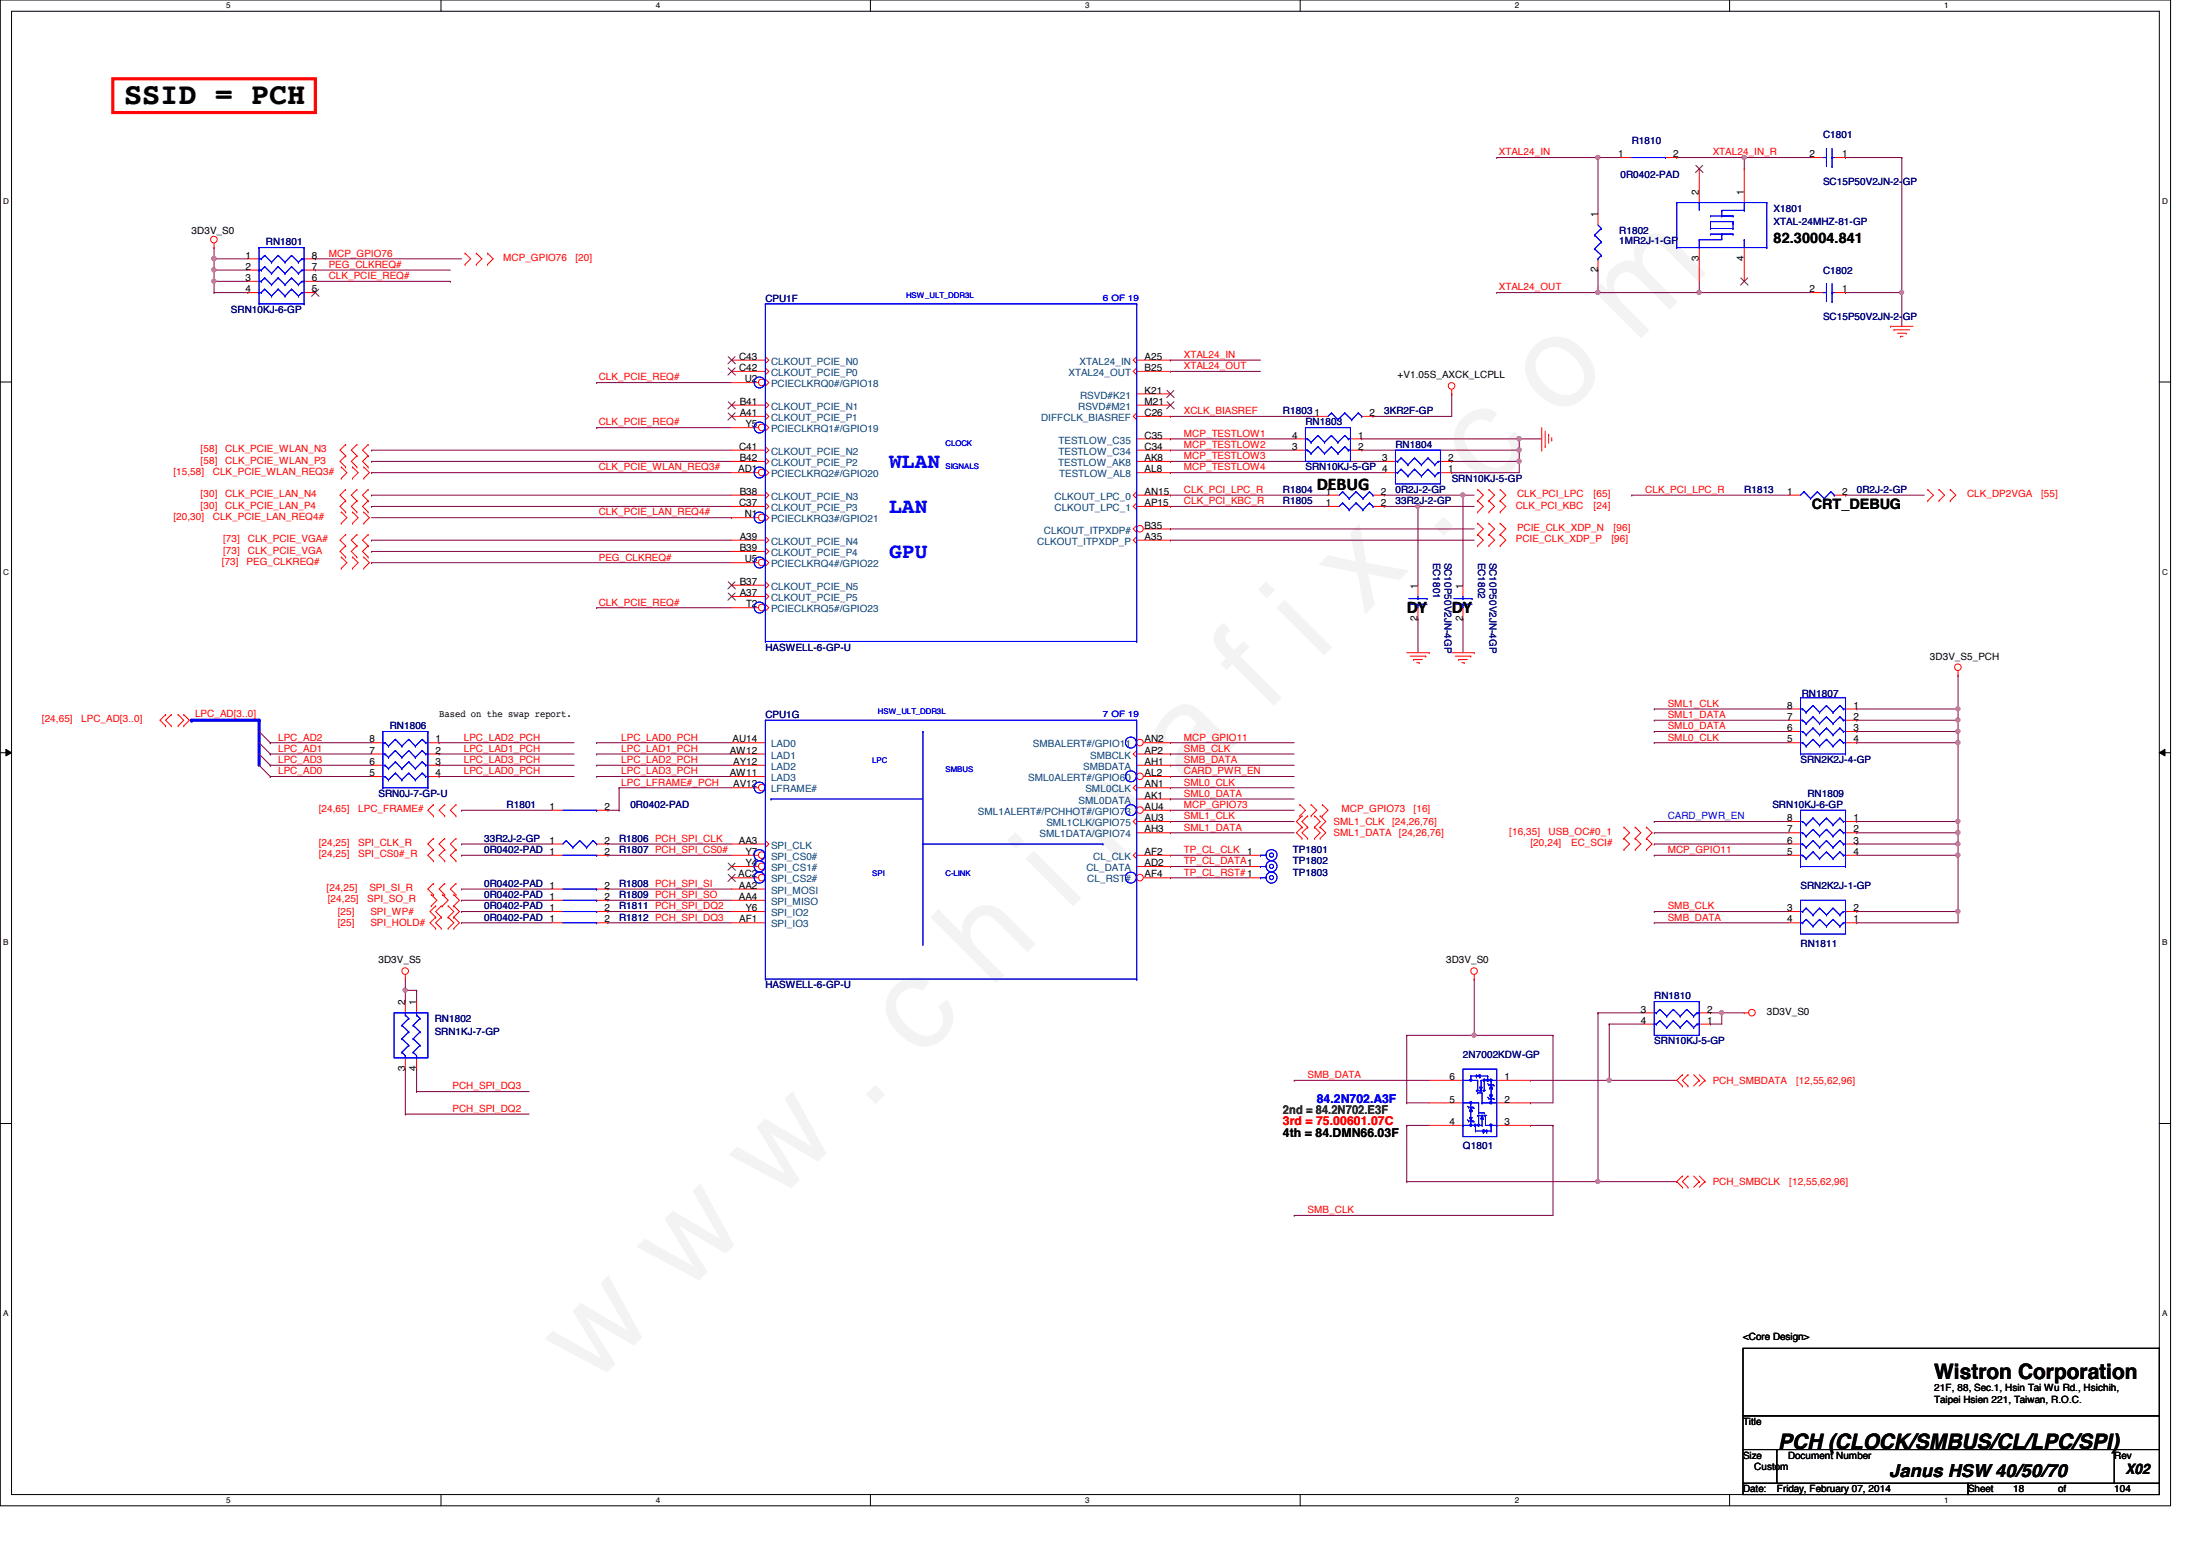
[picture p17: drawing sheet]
<svg xmlns="http://www.w3.org/2000/svg" width="297mm" height="210mm" viewBox="0 0 297 210" stroke-linecap="round" stroke-linejoin="round" font-family="sans-serif">
<defs><g id="words">
<text font-size="17.6" fill="#f0f" x="80.1" y="188" transform="rotate(-45 80.1 188)">w w w . c h i n a f i x . c o m</text>
<text font-size="4.1" x="16.8" y="14.1">SSID = PCH</text>
<g font-size="2.9" fill="#00f">
<text x="120.4" y="63.4">WLAN</text>
<text x="120.4" y="69.5">LAN</text>
<text x="120.4" y="75.6">GPU</text>
</g>
<g font-size="2.9">
<text x="262" y="186.8">Wistron Corporation</text>
<text x="240.8" y="196.2">PCH (CLOCK/SMBUS/CL/LPC/SPI)</text>
</g>
<g font-size="2.4">
<text x="178.3" y="66.3">DEBUG</text>
<text x="190.5" y="83.1">DY</text>
<text x="196.6" y="83.1">DY</text>
<text x="255.9" y="200">Janus HSW 40/50/70</text>
</g>
<g font-size="1.9">
<text x="240.2" y="32.9">82.30004.841</text>
<text x="245.4" y="68.9">CRT_DEBUG</text>
<text x="287.9" y="199.6">X02</text>
</g>
<text font-size="1.7" fill="#00f" x="178.3" y="149.4">84.2N702.A3F</text>
<text font-size="1.7" fill="#008000" x="173.8" y="150.9">2nd = 84.2N702.E3F</text>
<text font-size="1.7" fill="#f00" x="173.8" y="152.4">3rd = 75.00601.07C</text>
<text font-size="1.7" x="173.8" y="153.9">4th = 84.DMN66.03F</text>
<g font-size="1.4" fill="#f00">
<text x="203" y="21">XTAL24_IN</text>
<text x="232" y="21">XTAL24_IN_R</text>
<text x="44.5" y="34.8">MCP_GPIO76</text>
<text x="68.2" y="35.3">MCP_GPIO76</text>
<text x="77.9" y="35.3">[20]</text>
<text x="44.5" y="36.3">PEG_CLKREQ#</text>
<text x="44.5" y="37.8">CLK_PCIE_REQ#</text>
<text x="203" y="39.3">XTAL24_OUT</text>
<text x="81.1" y="51.5">CLK_PCIE_REQ#</text>
<text x="160.4" y="50">XTAL24_OUT</text>
<text x="160.4" y="48.5">XTAL24_IN</text>
<text x="81.1" y="57.6">CLK_PCIE_REQ#</text>
<text x="160.4" y="59.1">MCP_TESTLOW1</text>
<text x="160.4" y="56.1">XCLK_BIASREF</text>
<text x="23.5" y="64.3">[15,58]</text>
<text x="27.2" y="62.8">[58]</text>
<text x="27.2" y="61.3">[58]</text>
<text x="28.8" y="64.3">CLK_PCIE_WLAN_REQ3#</text>
<text x="30.5" y="62.8">CLK_PCIE_WLAN_P3</text>
<text x="30.5" y="61.3">CLK_PCIE_WLAN_N3</text>
<text x="81.1" y="63.7">CLK_PCIE_WLAN_REQ3#</text>
<text x="160.4" y="60.7">MCP_TESTLOW2</text>
<text x="160.4" y="62.2">MCP_TESTLOW3</text>
<text x="160.4" y="63.7">MCP_TESTLOW4</text>
<text x="23.5" y="70.4">[20,30]</text>
<text x="27.2" y="67.4">[30]</text>
<text x="27.2" y="68.9">[30]</text>
<text x="28.8" y="70.4">CLK_PCIE_LAN_REQ4#</text>
<text x="30.5" y="67.4">CLK_PCIE_LAN_N4</text>
<text x="30.5" y="68.9">CLK_PCIE_LAN_P4</text>
<text x="81.1" y="69.8">CLK_PCIE_LAN_REQ4#</text>
<text x="160.4" y="68.3">CLK_PCI_KBC_R</text>
<text x="160.4" y="66.8">CLK_PCI_LPC_R</text>
<text x="205.3" y="68.9">CLK_PCI_KBC</text>
<text x="205.5" y="67.4">CLK_PCI_LPC</text>
<text x="205.5" y="71.9">PCIE_CLK_XDP_N</text>
<text x="215.9" y="67.4">[65]</text>
<text x="215.9" y="68.9">[24]</text>
<text x="218.6" y="71.9">[96]</text>
<text x="222.8" y="66.8">CLK_PCI_LPC_R</text>
<text x="266.4" y="67.4">CLK_DP2VGA</text>
<text x="276.5" y="67.4">[55]</text>
<text x="30.1" y="76.5">[73]</text>
<text x="30.2" y="73.4">[73]</text>
<text x="30.2" y="75">[73]</text>
<text x="33.4" y="76.5">PEG_CLKREQ#</text>
<text x="33.6" y="73.4">CLK_PCIE_VGA#</text>
<text x="33.6" y="75">CLK_PCIE_VGA</text>
<text x="81.1" y="75.9">PEG_CLKREQ#</text>
<text x="205.3" y="73.4">PCIE_CLK_XDP_P</text>
<text x="218.3" y="73.4">[96]</text>
<text x="81.1" y="82">CLK_PCIE_REQ#</text>
<text x="225.9" y="95.7">SML1_CLK</text>
<text x="5.7" y="97.8">[24,65]</text>
<text x="11" y="97.8">LPC_AD[3..0]</text>
<text x="26.4" y="97.1">LPC_AD[3..0]</text>
<text x="37.7" y="100.3">LPC_AD2</text>
<text x="37.7" y="101.8">LPC_AD1</text>
<text x="62.8" y="101.8">LPC_LAD1_PCH</text>
<text x="62.8" y="100.3">LPC_LAD2_PCH</text>
<text x="84.2" y="100.3">LPC_LAD0_PCH</text>
<text x="84.2" y="101.8">LPC_LAD1_PCH</text>
<text x="160.4" y="100.3">MCP_GPIO11</text>
<text x="160.4" y="101.8">SMB_CLK</text>
<text x="225.9" y="98.8">SML0_DATA</text>
<text x="225.9" y="97.2">SML1_DATA</text>
<text x="225.9" y="100.3">SML0_CLK</text>
<text x="37.7" y="103.3">LPC_AD3</text>
<text x="37.7" y="104.9">LPC_AD0</text>
<text x="62.8" y="103.3">LPC_LAD3_PCH</text>
<text x="62.8" y="104.9">LPC_LAD0_PCH</text>
<text x="84.2" y="104.9">LPC_LAD3_PCH</text>
<text x="84.2" y="103.3">LPC_LAD2_PCH</text>
<text x="84.2" y="106.4">LPC_LFRAME#_PCH</text>
<text x="160.4" y="106.4">SML0_CLK</text>
<text x="160.4" y="103.3">SMB_DATA</text>
<text x="160.4" y="107.9">SML0_DATA</text>
<text x="160.4" y="104.9">CARD_PWR_EN</text>
<text x="43.2" y="110">[24,65]</text>
<text x="48.5" y="110">LPC_FRAME#</text>
<text x="160.4" y="111">SML1_CLK</text>
<text x="160.4" y="112.5">SML1_DATA</text>
<text x="160.4" y="109.4">MCP_GPIO73</text>
<text x="180.6" y="111.7">SML1_CLK</text>
<text x="180.6" y="113.2">SML1_DATA</text>
<text x="181.7" y="110">MCP_GPIO73</text>
<text x="188.5" y="111.7">[24,26,76]</text>
<text x="189.5" y="113.2">[24,26,76]</text>
<text x="191.5" y="110">[16]</text>
<text x="204.4" y="113.1">[16,35]</text>
<text x="209.8" y="113.1">USB_OC#0_1</text>
<text x="43.2" y="116.1">[24,25]</text>
<text x="43.2" y="114.6">[24,25]</text>
<text x="48.5" y="116.1">SPI_CS0#_R</text>
<text x="48.5" y="114.6">SPI_CLK_R</text>
<text x="160.4" y="117.1">TP_CL_DATA1</text>
<text x="160.4" y="118.6">TP_CL_RST#1</text>
<text x="160.4" y="115.5">TP_CL_CLK</text>
<text x="207.3" y="114.6">[20,24]</text>
<text x="212.8" y="114.6">EC_SCI#</text>
<text x="225.9" y="115.5">MCP_GPIO11</text>
<text x="44.2" y="120.7">[24,25]</text>
<text x="44.4" y="122.2">[24,25]</text>
<text x="45.8" y="123.9">[25]</text>
<text x="45.8" y="125.4">[25]</text>
<text x="49.7" y="122.2">SPI_SO_R</text>
<text x="50" y="120.7">SPI_SI_R</text>
<text x="50.2" y="123.9">SPI_WP#</text>
<text x="50.2" y="125.4">SPI_HOLD#</text>
<text x="225.9" y="124.7">SMB_DATA</text>
<text x="225.9" y="123.1">SMB_CLK</text>
<text x="61.3" y="147.5">PCH_SPI_DQ3</text>
<text x="177.1" y="146">SMB_DATA</text>
<text x="232" y="146.8">PCH_SMBDATA</text>
<text x="243.3" y="146.8">[12,55,62,96]</text>
<text x="61.3" y="150.6">PCH_SPI_DQ2</text>
<text x="232" y="160.5">PCH_SMBCLK</text>
<text x="242.4" y="160.5">[12,55,62,96]</text>
<text x="177.1" y="164.3">SMB_CLK</text>
</g>
<g font-size="1.4">
<text x="219.2" y="21.3">1</text>
<text x="226.6" y="21.3">2</text>
<text x="245.1" y="21.3">2</text>
<text x="249.5" y="21.3">1</text>
<text x="216.4" y="29.4" transform="rotate(-90 216.4 29.4)">1</text>
<text x="230.1" y="26.4" transform="rotate(-90 230.1 26.4)">2</text>
<text x="236.2" y="26.4" transform="rotate(-90 236.2 26.4)">1</text>
<text x="25.9" y="31.7">3D3V_S0</text>
<text x="33.3" y="35">1</text>
<text x="42.2" y="35">8</text>
<text x="230.1" y="35.3" transform="rotate(-90 230.1 35.3)">3</text>
<text x="236.2" y="35.3" transform="rotate(-90 236.2 35.3)">4</text>
<text x="33.3" y="36.5">2</text>
<text x="33.3" y="38.1">3</text>
<text x="33.3" y="39.6">4</text>
<text x="42.2" y="39.6">5</text>
<text x="42.2" y="38.1">6</text>
<text x="42.2" y="36.5">7</text>
<text x="216.4" y="36.9" transform="rotate(-90 216.4 36.9)">2</text>
<text x="245.1" y="39.6">2</text>
<text x="249.5" y="39.6">1</text>
<text x="100.1" y="50.2">C42</text>
<text x="100.1" y="48.7">C43</text>
<text x="100.9" y="51.8">U2</text>
<text x="155" y="50.2">B25</text>
<text x="155" y="48.7">A25</text>
<text x="155" y="53.3">K21</text>
<text x="189.3" y="51.2">+V1.05S_AXCK_LCPLL</text>
<text x="100.2" y="54.8">B41</text>
<text x="100.2" y="56.3">A41</text>
<text x="101" y="57.9">Y5</text>
<text x="155" y="56.3">C26</text>
<text x="155" y="54.8">M21</text>
<text x="155" y="59.4">C35</text>
<text x="175" y="59.4">4</text>
<text x="178.1" y="56.3">1</text>
<text x="184" y="59.4">1</text>
<text x="185.5" y="56.3">2</text>
<text x="100" y="64">AD1</text>
<text x="100.1" y="60.9">C41</text>
<text x="100.2" y="62.4">B42</text>
<text x="155" y="60.9">C34</text>
<text x="155" y="62.4">AK8</text>
<text x="155" y="64">AL8</text>
<text x="175" y="60.9">3</text>
<text x="184" y="60.9">2</text>
<text x="187.2" y="62.4">3</text>
<text x="196.2" y="64">1</text>
<text x="196.2" y="62.4">2</text>
<text x="100.1" y="68.5">C37</text>
<text x="100.2" y="67">B38</text>
<text x="100.9" y="70.1">N1</text>
<text x="155" y="71.6">B35</text>
<text x="155" y="67">AN15</text>
<text x="155" y="68.5">AP15</text>
<text x="179.6" y="68.5">1</text>
<text x="179.6" y="67">1</text>
<text x="187" y="68.5">2</text>
<text x="187" y="67">2</text>
<text x="242.1" y="67">1</text>
<text x="249.5" y="67">2</text>
<text x="100.2" y="74.6">B39</text>
<text x="100.2" y="73.1">A39</text>
<text x="100.9" y="76.2">U5</text>
<text x="155" y="73.1">A35</text>
<text x="100.2" y="80.7">A37</text>
<text x="100.2" y="79.2">B37</text>
<text x="101" y="82.3">T2</text>
<text x="192" y="79.7" transform="rotate(-90 192 79.7)">1</text>
<text x="198.1" y="79.7" transform="rotate(-90 198.1 79.7)">1</text>
<text x="192" y="84.1" transform="rotate(-90 192 84.1)">2</text>
<text x="198.1" y="84.1" transform="rotate(-90 198.1 84.1)">2</text>
<text x="261.4" y="89.3">3D3V_S5_PCH</text>
<text x="242.1" y="96">8</text>
<text x="251" y="96">1</text>
<text x="50" y="100.5">8</text>
<text x="59" y="100.5">1</text>
<text x="59.5" y="97.2">Based on the swap report.</text>
<text x="99.2" y="100.5">AU14</text>
<text x="155" y="100.5">AN2</text>
<text x="242.1" y="100.5">5</text>
<text x="242.1" y="99">6</text>
<text x="242.1" y="97.5">7</text>
<text x="251" y="97.5">2</text>
<text x="251" y="99">3</text>
<text x="251" y="100.5">4</text>
<text x="50" y="105.1">5</text>
<text x="50" y="103.6">6</text>
<text x="50" y="102.1">7</text>
<text x="59" y="102.1">2</text>
<text x="59" y="103.6">3</text>
<text x="59" y="105.1">4</text>
<text x="98.8" y="105.1">AW11</text>
<text x="98.8" y="102.1">AW12</text>
<text x="99.3" y="106.6">AV12</text>
<text x="99.3" y="103.6">AY12</text>
<text x="155" y="106.6">AN1</text>
<text x="155" y="103.6">AH1</text>
<text x="155" y="105.1">AL2</text>
<text x="155" y="102.1">AP2</text>
<text x="74.4" y="109.7">1</text>
<text x="81.9" y="109.7">2</text>
<text x="155" y="111.2">AU3</text>
<text x="155" y="112.7">AH3</text>
<text x="155" y="109.7">AU4</text>
<text x="155" y="108.2">AK1</text>
<text x="242.1" y="112.7">7</text>
<text x="242.1" y="111.2">8</text>
<text x="251" y="111.2">1</text>
<text x="251" y="112.7">2</text>
<text x="74.4" y="114.3">1</text>
<text x="81.9" y="115.8">2</text>
<text x="81.9" y="114.3">2</text>
<text x="100" y="118.8">AC2</text>
<text x="100.1" y="114.3">AA3</text>
<text x="101" y="117.3">Y4</text>
<text x="101" y="115.8">Y7</text>
<text x="155" y="118.8">AF4</text>
<text x="155" y="117.3">AD2</text>
<text x="155" y="115.8">AF2</text>
<text x="168.9" y="115.8">1</text>
<text x="242.1" y="115.8">5</text>
<text x="242.1" y="114.3">6</text>
<text x="251" y="114.3">3</text>
<text x="251" y="115.8">4</text>
<text x="81.9" y="124.9">2</text>
<text x="81.9" y="123.4">2</text>
<text x="81.9" y="121.9">2</text>
<text x="81.9" y="120.4">2</text>
<text x="100.1" y="121.9">AA4</text>
<text x="100.1" y="120.4">AA2</text>
<text x="100.1" y="124.9">AF1</text>
<text x="101" y="123.4">Y6</text>
<text x="242.1" y="123.4">3</text>
<text x="242.1" y="124.9">4</text>
<text x="251" y="124.9">1</text>
<text x="251" y="123.4">2</text>
<text x="51.3" y="130.5">3D3V_S5</text>
<text x="195.9" y="130.5">3D3V_S0</text>
<text x="54.9" y="136.1" transform="rotate(-90 54.9 136.1)">2</text>
<text x="56.4" y="136.1" transform="rotate(-90 56.4 136.1)">1</text>
<text x="222.2" y="137.1">3</text>
<text x="231.2" y="137.1">2</text>
<text x="239.3" y="137.5">3D3V_S0</text>
<text x="222.2" y="138.6">4</text>
<text x="231.2" y="138.6">1</text>
<text x="54.9" y="145.1" transform="rotate(-90 54.9 145.1)">3</text>
<text x="56.4" y="145.1" transform="rotate(-90 56.4 145.1)">4</text>
<text x="196.3" y="149.3">5</text>
<text x="196.3" y="146.3">6</text>
<text x="203.8" y="146.3">1</text>
<text x="203.8" y="149.3">2</text>
<text x="196.3" y="152.4">4</text>
<text x="203.8" y="152.4">3</text>
<text x="236.1" y="181.5">&lt;Core Design&gt;</text>
<text x="262" y="188.4">21F, 88, Sec.1, Hsin Tai Wu Rd., Hsichih,</text>
<text x="262" y="189.9">Taipei Hsien 221, Taiwan, R.O.C.</text>
<text x="236.1" y="193">Title</text>
<text x="236.1" y="197.5">Size</text>
<text x="242.2" y="197.5">Document Number</text>
<text x="286.4" y="197.5">Rev</text>
<text x="236.1" y="202.1">Date:</text>
<text x="237.6" y="199.1">Custom</text>
<text x="240.7" y="202.1">Friday, February 07, 2014</text>
<text x="266.6" y="202.1">Sheet</text>
<text x="272.7" y="202.1">18</text>
<text x="278.8" y="202.1">of</text>
<text x="286.4" y="202.1">104</text>
</g>
<g font-size="1.4" fill="#000080">
<text x="221" y="19.5">R1810</text>
<text x="246.9" y="18.8">C1801</text>
<text x="219.5" y="24.1">0R0402-PAD</text>
<text x="240.2" y="28.7">X1801</text>
<text x="246.9" y="25">SC15P50V2JN-2-GP</text>
<text x="36" y="33.2">RN1801</text>
<text x="219.3" y="31.7">R1802</text>
<text x="219.3" y="33.1">1MR2J-1-GP</text>
<text x="240.2" y="30.5">XTAL-24MHZ-81-GP</text>
<text x="103.7" y="40.9">CPU1F</text>
<text x="246.9" y="37">C1802</text>
<text x="31.3" y="42.4">SRN10KJ-6-GP</text>
<text x="246.9" y="43.3">SC15P50V2JN-2-GP</text>
<text x="173.8" y="56.1">R1803</text>
<text x="176.8" y="57.6">RN1803</text>
<text x="187.5" y="56.1">3KR2F-GP</text>
<text x="176.8" y="63.7">SRN10KJ-5-GP 4</text>
<text x="189" y="60.7">RN1804</text>
<text x="196.6" y="65.2">SRN10KJ-5-GP</text>
<text x="173.8" y="68.3">R1805</text>
<text x="173.8" y="66.8">R1804</text>
<text x="189" y="68.3">33R2J-2-GP</text>
<text x="189" y="66.8">0R2J-2-GP</text>
<text x="236.3" y="66.8">R1813</text>
<text x="251.5" y="66.8">0R2J-2-GP</text>
<text x="194.1" y="76.2" transform="rotate(90 194.1 76.2)">EC1801</text>
<text x="195.7" y="76.2" transform="rotate(90 195.7 76.2)">SC10P50V2JN-4GP</text>
<text x="200.2" y="76.2" transform="rotate(90 200.2 76.2)">EC1802</text>
<text x="201.8" y="76.2" transform="rotate(90 201.8 76.2)">SC10P50V2JN-4GP</text>
<text x="103.7" y="88.1">HASWELL-6-GP-U</text>
<text x="244" y="94.4">RN1807</text>
<text x="52.8" y="98.8">RN1806</text>
<text x="103.7" y="97.2">CPU1G</text>
<text x="51.3" y="107.9">SRN0J-7-GP-U</text>
<text x="243.9" y="103.3">SRN2K2J-4-GP</text>
<text x="244.8" y="107.9">RN1809</text>
<text x="68.6" y="109.4">R1801</text>
<text x="85.4" y="109.4">0R0402-PAD</text>
<text x="240.1" y="109.4">SRN10KJ-6-GP</text>
<text x="65.6" y="115.5">0R0402-PAD 1</text>
<text x="65.6" y="114">33R2J-2-GP</text>
<text x="83.9" y="115.5">R1807 PCH_SPI_CS0#</text>
<text x="83.9" y="114">R1806 PCH_SPI_CLK</text>
<text x="175.1" y="118.6">TP1803</text>
<text x="175.1" y="115.5">TP1801</text>
<text x="175.1" y="117.1">TP1802</text>
<text x="65.6" y="124.7">0R0402-PAD 1</text>
<text x="65.6" y="123.1">0R0402-PAD 1</text>
<text x="65.6" y="121.6">0R0402-PAD 1</text>
<text x="65.6" y="120.1">0R0402-PAD 1</text>
<text x="83.9" y="124.7">R1812 PCH_SPI_DQ3</text>
<text x="83.9" y="123.1">R1811 PCH_SPI_DQ2</text>
<text x="83.9" y="121.6">R1809 PCH_SPI_SO</text>
<text x="83.9" y="120.1">R1808 PCH_SPI_SI</text>
<text x="243.9" y="120.4">SRN2K2J-1-GP</text>
<text x="243.9" y="128.2">RN1811</text>
<text x="103.7" y="133.8">HASWELL-6-GP-U</text>
<text x="224.1" y="135.3">RN1810</text>
<text x="58.9" y="138.4">RN1802</text>
<text x="58.9" y="140.2">SRN1KJ-7-GP</text>
<text x="198.2" y="143.3">2N7002KDW-GP</text>
<text x="224.1" y="141.4">SRN10KJ-5-GP</text>
<text x="198.2" y="155.6">Q1801</text>
</g>
<g font-size="1.4" fill="#004080">
<text x="104.4" y="52.5">PCIECLKRQ0#/GPIO18</text>
<text x="104.4" y="50.9">CLKOUT_PCIE_P0</text>
<text x="104.4" y="49.4">CLKOUT_PCIE_N0</text>
<text x="144.7" y="50.9">XTAL24_OUT</text>
<text x="146.2" y="49.4">XTAL24_IN</text>
<text x="146.3" y="54">RSVD#K21</text>
<text x="104.4" y="55.5">CLKOUT_PCIE_N1</text>
<text x="104.4" y="57">CLKOUT_PCIE_P1</text>
<text x="104.4" y="58.5">PCIECLKRQ1#/GPIO19</text>
<text x="141" y="57">DIFFCLK_BIASREF</text>
<text x="146" y="55.5">RSVD#M21</text>
<text x="104.4" y="64.6">PCIECLKRQ2#/GPIO20</text>
<text x="104.4" y="61.6">CLKOUT_PCIE_N2</text>
<text x="104.4" y="63.1">CLKOUT_PCIE_P2</text>
<text x="143.3" y="63.1">TESTLOW_AK8</text>
<text x="143.4" y="60.1">TESTLOW_C35</text>
<text x="143.4" y="61.6">TESTLOW_C34</text>
<text x="143.5" y="64.6">TESTLOW_AL8</text>
<text x="104.4" y="70.7">PCIECLKRQ3#/GPIO21</text>
<text x="104.4" y="69.2">CLKOUT_PCIE_P3</text>
<text x="104.4" y="67.7">CLKOUT_PCIE_N3</text>
<text x="142.8" y="67.7">CLKOUT_LPC_0</text>
<text x="142.8" y="69.2">CLKOUT_LPC_1</text>
<text x="104.4" y="76.8">PCIECLKRQ4#/GPIO22</text>
<text x="104.4" y="75.3">CLKOUT_PCIE_P4</text>
<text x="104.4" y="73.8">CLKOUT_PCIE_N4</text>
<text x="140.5" y="73.8">CLKOUT_ITPXDP_P</text>
<text x="141.4" y="72.3">CLKOUT_ITPXDP#</text>
<text x="104.4" y="82.9">PCIECLKRQ5#/GPIO23</text>
<text x="104.4" y="81.4">CLKOUT_PCIE_P5</text>
<text x="104.4" y="79.9">CLKOUT_PCIE_N5</text>
<text x="104.4" y="101.2">LAD0</text>
<text x="139.9" y="101.2">SMBALERT#/GPIO11</text>
<text x="104.4" y="107.3">LFRAME#</text>
<text x="104.4" y="105.8">LAD3</text>
<text x="104.4" y="104.3">LAD2</text>
<text x="104.4" y="102.7">LAD1</text>
<text x="139.3" y="105.8">SML0ALERT#/GPIO60</text>
<text x="146.7" y="104.3">SMBDATA</text>
<text x="147" y="107.3">SML0CLK</text>
<text x="147.7" y="102.7">SMBCLK</text>
<text x="132.5" y="110.4">SML1ALERT#/PCHHOT#/GPIO73</text>
<text x="140.8" y="113.4">SML1DATA/GPIO74</text>
<text x="141.7" y="111.9">SML1CLK/GPIO75</text>
<text x="146.1" y="108.8">SML0DATA</text>
<text x="104.4" y="119.5">SPI_CS2#</text>
<text x="104.4" y="118">SPI_CS1#</text>
<text x="104.4" y="114.9">SPI_CLK</text>
<text x="104.4" y="116.5">SPI_CS0#</text>
<text x="147.1" y="118">CL_DATA</text>
<text x="147.3" y="119.5">CL_RST#</text>
<text x="148.1" y="116.5">CL_CLK</text>
<text x="104.4" y="125.6">SPI_IO3</text>
<text x="104.4" y="124.1">SPI_IO2</text>
<text x="104.4" y="122.6">SPI_MISO</text>
<text x="104.4" y="121">SPI_MOSI</text>
</g>
<text font-size="1.4" fill="#00f" x="225.9" y="111">CARD_PWR_EN</text>
<g font-size="1.2" fill="#00f">
<text x="149.4" y="40.7">6 OF 19</text>
<text x="149.4" y="97.1">7 OF 19</text>
</g>
<g font-size="1.1">
<text x="30.6" y="1.1">5</text>
<text x="88.8" y="1.1">4</text>
<text x="147" y="1.1">3</text>
<text x="205.2" y="1.1">2</text>
<text x="263.4" y="1.1">1</text>
<text x=".4" y="27.6">D</text>
<text x="292.9" y="27.6">D</text>
<text x=".4" y="77.8">C</text>
<text x="292.9" y="77.8">C</text>
<text x=".4" y="128">B</text>
<text x="292.9" y="128">B</text>
<text x=".4" y="178.2">A</text>
<text x="292.9" y="178.2">A</text>
<text x="30.6" y="203.5">5</text>
<text x="88.8" y="203.5">4</text>
<text x="147" y="203.5">3</text>
<text x="205.2" y="203.5">2</text>
<text x="263.4" y="203.5">1</text>
</g>
<g font-size="1.1" fill="#00f">
<text x="122.7" y="40.3">HSW_ULT_DDR3L</text>
<text x="128.1" y="60.4">CLOCK</text>
<text x="128.1" y="63.5">SIGNALS</text>
<text x="118.9" y="96.7">HSW_ULT_DDR3L</text>
<text x="118.1" y="103.4">LPC</text>
<text x="128.1" y="104.6">SMBUS</text>
<text x="118.1" y="118.6">SPI</text>
<text x="128.1" y="118.6">C-LINK</text>
</g>
</g></defs>
<path d="M0 0h294v203.9h-294zM1.6 1.5h290.9v200.9h-290.9z" fill="none" stroke="#000" stroke-width=".14"/>
<g fill="#fff">
<path d="M30.6 .2h.6v1.2h-.6z"/>
<path d="M30.6 202.6h.6v1.2h-.6z"/>
</g>
<path d="M59.7 0v1.5M59.7 202.4v1.5" fill="none" stroke="#000" stroke-width=".14"/>
<g fill="#fff">
<path d="M88.8 .2h.6v1.2h-.6z"/>
<path d="M88.8 202.6h.6v1.2h-.6z"/>
</g>
<path d="M117.9 0v1.5M117.9 202.4v1.5" fill="none" stroke="#000" stroke-width=".14"/>
<g fill="#fff">
<path d="M147 .2h.6v1.2h-.6z"/>
<path d="M147 202.6h.6v1.2h-.6z"/>
</g>
<path d="M176.1 0v1.5M176.1 202.4v1.5" fill="none" stroke="#000" stroke-width=".14"/>
<g fill="#fff">
<path d="M205.2 .2h.6v1.2h-.6z"/>
<path d="M205.2 202.6h.6v1.2h-.6z"/>
</g>
<path d="M234.3 0v1.5M234.3 202.4v1.5" fill="none" stroke="#000" stroke-width=".14"/>
<g fill="#fff">
<path d="M263.4 .2h.5v1.2h-.5z"/>
<path d="M263.4 202.6h.5v1.2h-.5z"/>
<path d="M.4 26.6h.8v1.2h-.8z"/>
<path d="M292.9 26.6h.7v1.2h-.7z"/>
<path d="M.4 76.8h.8v1.2h-.8z"/>
<path d="M292.9 76.8h.7v1.2h-.7z"/>
</g>
<path d="M0 51.7h1.6M292.5 51.7h1.5" fill="none" stroke="#000" stroke-width=".14"/>
<g fill="#fff">
<path d="M.4 127h.7v1.2h-.7z"/>
<path d="M292.9 127h.7v1.2h-.7z"/>
</g>
<path d="M0 101.9h1.6M.8 101.5l.8 .4-.8 .5zM292.5 101.9l.7-.4v.9zM292.5 101.9h1.5" fill="none" stroke="#000" stroke-width=".14"/>
<path d="M.8 101.5l.8 .4-.8 .5zM292.5 101.9l.7-.4v.9z" fill="#000"/>
<g fill="#fff">
<path d="M.4 177.2h.7v1.2h-.7z"/>
<path d="M292.9 177.2h.7v1.2h-.7z"/>
</g>
<path d="M0 152.1h1.6M292.5 152.1h1.5" fill="none" stroke="#000" stroke-width=".14"/>
<g fill="none" stroke="#800040" stroke-width=".14">
<path d="M251.5 96h.1M265.2 91.4h.1M265.2 91.4v4.6h-13.7M59.5 102.1h.1M59.5 102.1h18.3M265.2 100.6h.1M265.2 100.6v10.7M54.9 135.6h.1M56.4 134.1h.1M56.4 134.1h-1.5v1.5M56.4 134.1v1.5M56.4 147.8h.1"/>
<path d="M56.4 147.8h15.3"/>
</g>
<circle cx="54.9" cy="134.1" r=".29" fill="#f0f"/>
<circle cx="54.9" cy="134.1" r=".29" fill="none" stroke="#f0f" stroke-width=".14"/>
<path d="M251.5 112.8h.1M251.5 112.8h13.7" fill="none" stroke="#800040" stroke-width=".14"/>
<circle cx="265.2" cy="112.7" r=".29" fill="#f0f"/>
<circle cx="265.2" cy="112.7" r=".29" fill="none" stroke="#f0f" stroke-width=".14"/>
<g fill="none" stroke="#800040" stroke-width=".14">
<path d="M29 39.6h.1M29 38.1v1.5M42.7 36.6h.1M42.7 36.6h18.3M50.3 62.5h.1M50.3 64h.1M50.3 61h.1M50.3 62.5h48.8M50.3 64h48.8M50.3 61h48.8M158.5 71.6h41.2M221 67.1h21.4"/>
<path d="M250 67.1h.1M250 67.1h10.6M224.1 99.1h18.3M224.1 97.5h18.3M36.6 100.6h.1M36.6 102.1h.1M36.6 103.6h.1M36.6 100.6h13.7M36.6 103.6h13.7M36.6 102.1h13.7M59.5 100.6h.1M59.5 103.6h.1"/>
<path d="M59.5 100.6h18.3M59.5 103.6h18.3M224.1 114.3h18.3M224.1 115.8h18.3M251.5 115.8h13.7M265.2 115.8h.1M54.9 150.9h.1M54.9 150.9h16.8"/>
</g>
<circle cx="265.2" cy="115.8" r=".29" fill="#f0f"/>
<circle cx="265.2" cy="115.8" r=".29" fill="none" stroke="#f0f" stroke-width=".14"/>
<path d="M50.3 68.6h.1M50.3 68.6h48.8M265.2 114.3h.1M265.2 114.3v1.5" fill="none" stroke="#800040" stroke-width=".14"/>
<circle cx="265.2" cy="114.3" r=".29" fill="#f0f"/>
<circle cx="265.2" cy="114.3" r=".29" fill="none" stroke="#f0f" stroke-width=".14"/>
<g fill="none" stroke="#800040" stroke-width=".14">
<path d="M29 39.6h4.6M33.6 39.6h.1M42.7 35.1h.1M42.7 35.1h19.8M50.3 67.1h.1M50.3 76.2h.1M50.3 67.1h48.8M50.3 70.1h48.8M50.3 76.2h48.8M224.1 96h18.3M59.5 105.2h.1M59.5 105.2h18.3"/>
<path d="M224.1 100.6h18.3M224.1 111.3h18.3M224.1 112.8h18.3M224.1 125h18.3M224.1 123.4h18.3M251.5 125h.1M251.5 123.4h.1M251.5 123.4h13.7M265.2 123.4h.1M265.2 123.4v1.6h-13.7"/>
</g>
<circle cx="265.2" cy="123.4" r=".29" fill="#f0f"/>
<circle cx="265.2" cy="123.4" r=".29" fill="none" stroke="#f0f" stroke-width=".14"/>
<path d="M50.3 73.2h.1M50.3 74.7h.1M50.3 73.2h48.8M50.3 74.7h48.8M36.6 105.2h.1M36.6 105.2h13.7M251.5 111.3h.1M251.5 111.3h13.7M265.2 115.8h.1M265.2 115.8v7.6" fill="none" stroke="#800040" stroke-width=".14"/>
<circle cx="265.2" cy="111.2" r=".29" fill="#f0f"/>
<circle cx="265.2" cy="111.2" r=".29" fill="none" stroke="#f0f" stroke-width=".14"/>
<path d="M29 38.1h.1M29 36.6h.1M29 38.1h4.6M29 36.6v1.5M158.5 73.2h41.2M158.5 62.5h29M265.2 112.8h.1M265.2 112.8v1.5M62.5 125h.1M62.5 125h12.2M54.9 144.8h.1M54.9 144.8v6.1" fill="none" stroke="#800040" stroke-width=".14"/>
<circle cx="29" cy="38.1" r=".29" fill="#f0f"/>
<circle cx="29" cy="38.1" r=".29" fill="none" stroke="#f0f" stroke-width=".14"/>
<circle cx="29" cy="36.5" r=".29" fill="#f0f"/>
<circle cx="29" cy="36.5" r=".29" fill="none" stroke="#f0f" stroke-width=".14"/>
<g fill="none" stroke="#800040" stroke-width=".14">
<path d="M29 36.6h.1M29 36.6h4.6M257.6 21.3h.1M257.6 39.6h.1M257.6 21.3v22.9M158.5 64h29M251.5 114.3h.1M251.5 114.3h13.7M62.5 123.4h.1M62.5 123.4h12.2M56.4 144.8h.1M56.4 144.8v3"/>
<path d="M175.3 164.6h35.1"/>
</g>
<circle cx="257.6" cy="39.6" r=".29" fill="#f0f"/>
<circle cx="257.6" cy="39.6" r=".29" fill="none" stroke="#f0f" stroke-width=".14"/>
<path d="M236.3 21.3h.1M236.3 21.3h9.1" fill="none" stroke="#800040" stroke-width=".14"/>
<circle cx="236.2" cy="21.3" r=".29" fill="#f0f"/>
<circle cx="236.2" cy="21.3" r=".29" fill="none" stroke="#f0f" stroke-width=".14"/>
<path d="M202.7 21.3h.1M202.7 21.3h13.7M230.2 39.6h15.2" fill="none" stroke="#800040" stroke-width=".14"/>
<circle cx="216.4" cy="21.3" r=".29" fill="#f0f"/>
<circle cx="216.4" cy="21.3" r=".29" fill="none" stroke="#f0f" stroke-width=".14"/>
<g fill="none" stroke="#800040" stroke-width=".14">
<path d="M29 33.5h.1M29 35.1h.1M29 33.5v3.1M42.7 38.1h18.3M61 38.1h.1M216.4 21.3h.1M216.4 21.3h3.1M216.4 21.3v7.7M227.1 21.3h.1M227.1 21.3h9.2v1.6M236.3 22.9h.1M250 21.3h.1"/>
<path d="M250 39.6h.1M250 21.3h7.6M250 39.6h7.6M62.5 121.9h.1M62.5 121.9h12.2"/>
</g>
<circle cx="29" cy="35" r=".29" fill="#f0f"/>
<circle cx="29" cy="35" r=".29" fill="none" stroke="#f0f" stroke-width=".14"/>
<path d="M29 35.1h.1M29 35.1h4.6" fill="none" stroke="#800040" stroke-width=".14"/>
<circle cx="29" cy="35" r=".29" fill="#f0f"/>
<circle cx="29" cy="35" r=".29" fill="none" stroke="#f0f" stroke-width=".14"/>
<path d="M265.2 97.5h.1M265.2 97.5v1.6M62.5 115.8h.1M62.5 114.3h.1M62.5 115.8h12.2M62.5 114.3h12.2M62.5 120.4h.1M62.5 120.4h12.2" fill="none" stroke="#800040" stroke-width=".14"/>
<circle cx="265.2" cy="97.5" r=".29" fill="#f0f"/>
<circle cx="265.2" cy="97.5" r=".29" fill="none" stroke="#f0f" stroke-width=".14"/>
<path d="M62.5 109.7h.1M62.5 109.7h12.2M265.2 111.3h.1M265.2 111.3v1.5" fill="none" stroke="#800040" stroke-width=".14"/>
<path d="M25.9 97.5h9.2" fill="none" stroke="#00f" stroke-width=".42"/>
<circle cx="25.9" cy="97.5" r=".21" fill="#00f"/>
<path d="M251.5 99.1h.1M251.5 99.1h13.7M54.9 134.1h.1M54.9 132.6v1.5" fill="none" stroke="#800040" stroke-width=".14"/>
<circle cx="265.2" cy="99" r=".29" fill="#f0f"/>
<circle cx="265.2" cy="99" r=".29" fill="none" stroke="#f0f" stroke-width=".14"/>
<path d="M265.2 96h.1M265.2 96v1.5" fill="none" stroke="#800040" stroke-width=".14"/>
<circle cx="265.2" cy="96" r=".29" fill="#f0f"/>
<circle cx="265.2" cy="96" r=".29" fill="none" stroke="#f0f" stroke-width=".14"/>
<path d="M251.5 97.5h.1M251.5 97.5h13.7M251.5 100.6h.1M251.5 100.6h13.7" fill="none" stroke="#800040" stroke-width=".14"/>
<circle cx="265.2" cy="100.6" r=".29" fill="#f0f"/>
<circle cx="265.2" cy="100.6" r=".29" fill="none" stroke="#f0f" stroke-width=".14"/>
<path d="M265.2 99.1h.1M265.2 99.1v1.5" fill="none" stroke="#800040" stroke-width=".14"/>
<path d="M35.1 97.5v6.1" fill="none" stroke="#00f" stroke-width=".42"/>
<circle cx="35.1" cy="97.5" r=".21" fill="#00f"/>
<g fill="none" stroke="#f00" stroke-width=".14">
<path d="M29 33.5h.1M29 32.9v.6M33.6 39.6h1.5M33.6 35.1h1.5M33.6 36.6h1.5M33.6 38.1h1.5M41.2 39.6h1.5M41.2 35.1h1.5M41.2 36.6h1.5M41.2 38.1h1.5M63 35.8h.1M63 34.3h.1"/>
<path d="M63 34.3l.8 .8-.8 .7M64.5 34.3h.1M64.5 35.8h.1M64.5 34.3l.8 .8-.8 .7M66 35.8h.1M66 34.3h.1M66 34.3l.8 .8-.8 .7M219.5 21.3h1.5M225.6 21.3h1.5M230.2 22.9v4.5M236.3 22.9v4.5M245.4 39.6h1.5"/>
<path d="M245.4 21.3h1.5M248.5 39.6h1.5M248.5 21.3h1.5M256.1 44.2h.1M256.1 44.2h3M256.5 44.7h.1M256.5 44.7h2.2M257 45.1h1.2M257.4 45.6h.1M257.4 45.6h.4M258.2 45.1h.1M46.2 64.8h.1"/>
<path d="M46.2 63.2h.1M46.2 77h.1M46.2 75.4h.1M46.2 70.9h.1M46.2 69.3h.1M46.2 75.4l.8 .8-.8 .8M46.2 63.2l.8 .8-.8 .8M46.2 69.3l.8 .8-.8 .8M46.8 63.2h.1M46.8 61.7h.1M46.8 60.2h.1M46.8 67.8h.1"/>
<path d="M46.8 66.3h.1M46.8 69.3h.1M46.8 73.9h.1M46.8 72.4h.1M46.8 75.4h.1M46.8 72.4l-.7 .8 .7 .7M46.8 60.2l-.7 .8 .7 .7M46.8 61.7l-.7 .8 .7 .7M46.8 67.8l-.7 .8 .7 .7M46.8 66.3l-.7 .8 .7 .7M46.8 73.9l-.7 .8 .7 .7M47.7 63.2h.1"/>
<path d="M47.7 64.8h.1M47.7 75.4h.1M47.7 77h.1M47.7 69.3h.1M47.7 70.9h.1M47.7 63.2l.8 .8-.8 .8M47.7 75.4l.8 .8-.8 .8M47.7 69.3l.8 .8-.8 .8M48.3 61.7h.1M48.3 63.2h.1M48.3 60.2h.1M48.3 66.3h.1"/>
<path d="M48.3 67.8h.1M48.3 69.3h.1M48.3 72.4h.1M48.3 73.9h.1M48.3 75.4h.1M48.3 61.7l-.7 .8 .7 .7M48.3 60.2l-.7 .8 .7 .7M48.3 66.3l-.7 .8 .7 .7M48.3 67.8l-.7 .8 .7 .7M48.3 72.4l-.7 .8 .7 .7M48.3 73.9l-.7 .8 .7 .7M49.3 64.8h.1"/>
<path d="M49.3 63.2h.1M49.3 77h.1M49.3 75.4h.1M49.3 70.9h.1M49.3 69.3h.1M49.3 63.2l.7 .8-.7 .8M49.3 75.4l.7 .8-.7 .8M49.3 69.3l.7 .8-.7 .8M49.9 63.2h.1M49.9 61.7h.1M49.9 60.2h.1M49.9 67.8h.1"/>
<path d="M49.9 66.3h.1M49.9 69.3h.1M49.9 73.9h.1M49.9 72.4h.1M49.9 75.4h.1M49.9 60.2l-.8 .8 .8 .7M49.9 61.7l-.8 .8 .8 .7M49.9 67.8l-.8 .8 .8 .7M49.9 66.3l-.8 .8 .8 .7M49.9 73.9l-.8 .8 .8 .7M49.9 72.4l-.8 .8 .8 .7M242.4 67.1h1.5"/>
<path d="M248.5 67.1h1.5M261.1 67.8h.1M261.1 66.3h.1M261.1 66.3l.8 .8-.8 .7M262.6 66.3h.1M262.6 67.8h.1M262.6 66.3l.8 .8-.8 .7M264.2 67.8h.1M264.2 66.3h.1M264.2 66.3l.7 .8-.7 .7M22.4 98.3h.1M22.4 96.8h.1"/>
<path d="M22.4 96.8l-.7 .7 .7 .8M23.2 96.8h.1M23.2 98.3h.1M23.2 96.8l-.8 .7 .8 .8M24.1 98.3h.1M24.1 96.8h.1M24.1 96.8l.8 .7-.8 .8M24.9 98.3h.1M24.9 96.8h.1M24.9 96.8l.8 .7-.8 .8M242.4 96h1.5M242.4 97.5h1.5"/>
<path d="M242.4 99.1h1.5M250 96h1.5M250 97.5h1.5M250 99.1h1.5M265.2 91.4h.1M265.2 90.8v.6M50.3 100.6h1.6M50.3 102.1h1.6M50.3 103.6h1.6M50.3 105.2h1.6M58 100.6h1.5M58 102.1h1.5"/>
<path d="M58 103.6h1.5M58 105.2h1.5M58.7 116.6h.1M58.7 115.1h.1M58.7 110.5h.1M58.7 109h.1M58.7 119.6h.1M58.7 113.5h.1M58.7 113.5l-.7 .8 .7 .8M58.7 115.1l-.7 .7 .7 .8M58.7 109l-.7 .7 .7 .8M58.7 119.6l-.7 .8 .7 .8"/>
<path d="M60.2 115.1h.1M60.2 116.6h.1M60.2 109h.1M60.2 110.5h.1M60.2 119.6h.1M60.2 113.5h.1M60.2 115.1l-.7 .7 .7 .8M60.2 113.5l-.7 .8 .7 .8M60.2 109l-.7 .7 .7 .8M60.2 119.6l-.7 .8 .7 .8M61.8 116.6h.1M61.8 115.1h.1"/>
<path d="M61.8 110.5h.1M61.8 109h.1M61.8 119.6h.1M61.8 113.5h.1M61.8 113.5l-.8 .8 .8 .8M61.8 115.1l-.8 .7 .8 .8M61.8 109l-.8 .7 .8 .8M61.8 119.6l-.8 .8 .8 .8M242.4 111.3h1.5M242.4 112.8h1.5M242.4 114.3h1.5M242.4 115.8h1.5"/>
<path d="M242.4 100.6h1.5M250 111.3h1.5M250 112.8h1.5M250 114.3h1.5M250 115.8h1.5M250 100.6h1.5M54.9 132.6h.1M54.9 132v.6M54.9 135.6v1.6M56.4 135.6v1.6M58.4 122.7h.1M58.4 121.2h.1"/>
<path d="M58.4 121.2l.8 .7-.8 .8M58.7 121.2h.1M59 124.2h.1M59 122.7h.1M59 125.7h.1M59 122.7l-.8 .7 .8 .8M59 124.2l-.8 .8 .8 .7M59.8 122.7h.1M59.8 124.2h.1M59.8 125.7h.1M59.8 122.7l-.8 .7 .8 .8M59.8 124.2l-.8 .8 .8 .7"/>
<path d="M59.9 121.2h.1M59.9 122.7h.1M59.9 121.2l.8 .7-.8 .8M60.2 121.2h.1M60.7 124.2h.1M60.7 122.7h.1M60.7 125.7h.1M60.7 122.7l.8 .7-.8 .8M60.7 124.2l.8 .8-.8 .7M61.5 122.7h.1M61.5 121.2h.1M61.5 124.2h.1"/>
<path d="M61.5 125.7h.1M61.5 122.7l.7 .7-.7 .8M61.5 121.2l.7 .7-.7 .8M61.5 124.2l.7 .8-.7 .7M61.8 121.2h.1M242.4 125h1.5M242.4 123.4h1.5M250 125h1.5M250 123.4h1.5M54.9 143.3v1.5M56.4 143.3v1.5"/>
<circle cx="29" cy="32.4" r=".45"/>
<circle cx="265.2" cy="90.4" r=".45"/>
<circle cx="54.9" cy="131.5" r=".45"/>
<circle cx="237.3" cy="137.1" r=".45"/>
</g>
<path d="M35.1 99.1l1.5 1.5M35.1 103.6l1.5 1.6M35.1 102.1l1.5 1.5M35.1 100.6l1.5 1.5M36.6 105.2h.1M36.6 103.6h.1M36.6 102.1h.1M36.6 100.6h.1" fill="none" stroke="#800040" stroke-width=".14"/>
<path d="M236.1 182.6h56.4v9.1h-56.4zM236.1 191.7h56.4v4.6h-56.4zM236.1 196.3h4.6v4.6h-4.6zM240.7 196.3h45.7v4.6h-45.7zM286.4 196.3h6.1v4.6h-6.1zM236.1 200.9h30.5v1.5h-30.5zM266.6 200.9h25.9v1.5h-25.9z" fill="none" stroke="#000" stroke-width=".14"/>
<path d="M15.3 10.7h27.4v4.5h-27.4z" fill="none" stroke="#f00" stroke-width=".42"/>
<g fill="none" stroke="#00f" stroke-width=".14">
<path d="M35.1 36.6h.1M35.1 39.6h.1M35.1 33.5h.1M35.1 39.6h.3M35.1 35.1h.3M35.1 36.6h.3M35.1 38.1h.3M35.1 33.5h6.1M35.1 33.5v7.6M35.4 35.1h.1M35.4 36.6h.1M35.4 38.1h.1"/>
<path d="M35.4 39.6h.1M35.9 34.6h.1M35.9 36.1h.1M35.9 37.6h.1M35.9 39.2h.1M35.9 34.6l-.5 .5M35.9 34.6l.9 .9M35.9 36.1l.9 .9M35.9 36.1l-.5 .5M35.9 37.6l-.5 .5M35.9 37.6l.9 1M35.9 39.2l.9 .9"/>
<path d="M35.9 39.2l-.5 .4M36.8 35.5h.1M36.8 37h.1M36.8 38.6h.1M37.7 34.6h.1M37.7 36.1h.1M37.7 37.6h.1M37.7 39.2h.1M37.7 34.6l-.9 .9M37.7 34.6l.9 .9M37.7 36.1l.9 .9M37.7 36.1l-.9 .9"/>
<path d="M37.7 37.6l-.9 1M37.7 37.6l.9 1M37.7 39.2l.9 .9M37.7 39.2l-.9 .9M38.6 35.5h.1M38.6 37h.1M38.6 38.6h.1M39.5 34.6h.1M39.5 36.1h.1M39.5 37.6h.1M39.5 39.2h.1M39.5 34.6l-.9 .9"/>
<path d="M39.5 34.6l.9 .9M39.5 36.1l.9 .9M39.5 36.1l-.9 .9M39.5 37.6l-.9 1M39.5 37.6l.9 1M39.5 39.2l.9 .9M39.5 39.2l-.9 .9M40.4 35.5h.1M40.4 37h.1M40.4 38.6h.1M40.9 35.1h.1M40.9 36.6h.1"/>
<path d="M40.9 38.1h.1M40.9 39.6h.1M40.9 39.6h.3M40.9 35.1h.3M40.9 35.1l-.5 .4M40.9 36.6h.3M40.9 36.6l-.5 .4M40.9 38.1h.3M40.9 38.1l-.5 .5M40.9 39.6l-.5 .5M41.2 35.1h.1M41.2 38.1h.1"/>
<path d="M41.2 33.5h.1M41.2 33.5v7.6M221 21.3h4.6M225.6 21.3h.1M227.1 33.5h12.2M227.1 27.4h12.2M239.3 27.4h.1M239.3 33.5h.1M239.3 27.4v6.1M246.9 39.6h.5M246.9 21.3h.5M247.4 39.6h.1"/>
<path d="M247.4 38.4h.1M247.4 21.3h.1M247.4 20.1h.1M247.4 20.1v2.5M247.4 38.4v2.5M248.2 39.6h.1M248.2 21.3h.1M248.2 22.6h.1M248.2 39.6h.3M248.2 20.1v2.5M248.2 38.4v2.5M248.2 21.3h.3"/>
<path d="M35.1 41.1h.1M35.1 41.1h6.1M36.8 40.1h.1M38.6 40.1h.1M40.4 40.1h.1M41.2 41.1h.1M103.7 41.1h50.3v45.8h-50.3zM248.2 40.9h.1M244.3 66.6h.1M244.3 66.6l-.4 .5M244.3 66.6l.9 .9M245.2 67.5h.1"/>
<path d="M246.2 66.6h.1M246.2 66.6l-1 .9M246.2 66.6l.9 .9M247.1 67.5h.1M248 66.6h.1M248 66.6l-.9 .9M248 66.6l.5 .5M248.5 67.1h.1M51.9 99.1h.1M51.9 99.1v7.6M51.9 99.1h6.1M58 99.1h.1"/>
<path d="M58 99.1v7.6M103.7 97.5h50.3v35.1h-50.3zM125 99.1v28.9M243.9 96h.1M243.9 99.1h.1M243.9 94.5h.1M243.9 94.5v7.6M243.9 97.5h.3M243.9 99.1h.3M243.9 96h.3M243.9 94.5h6.1M244.2 96h.1"/>
<path d="M244.2 97.5h.1M244.2 99.1h.1M244.2 96l.4 .5M244.2 97.5l.4 .5M244.2 99.1l.4 .4M244.6 96.5h.1M244.6 98h.1M244.6 99.5h.1M245.6 95.5h.1M245.6 97.1h.1M245.6 98.6h.1M245.6 95.5l.9 1"/>
<path d="M245.6 95.5l-1 1M245.6 97.1l-1 .9M245.6 97.1l.9 .9M245.6 98.6l.9 .9M245.6 98.6l-1 .9M246.5 96.5h.1M246.5 98h.1M246.5 99.5h.1M247.4 95.5h.1M247.4 97.1h.1M247.4 98.6h.1M247.4 95.5l.9 1"/>
<path d="M247.4 95.5l-.9 1M247.4 97.1l-.9 .9M247.4 97.1l.9 .9M247.4 98.6l.9 .9M247.4 98.6l-.9 .9M248.3 96.5h.1M248.3 98h.1M248.3 99.5h.1M249.2 95.5h.1M249.2 97.1h.1M249.2 98.6h.1M249.2 95.5l.5 .5"/>
<path d="M249.2 95.5l-.9 1M249.2 97.1l-.9 .9M249.2 97.1l.5 .4M249.2 98.6l.5 .5M249.2 98.6l-.9 .9M249.7 96h.1M249.7 97.5h.1M249.7 99.1h.1M249.7 97.5h.3M249.7 99.1h.3M249.7 96h.3M250 97.5h.1"/>
<path d="M250 94.5h.1M250 94.5v7.6M51.9 100.6h.1M51.9 103.6h.1M51.9 106.7h.1M51.9 100.6h.3M51.9 102.1h.3M51.9 103.6h.3M51.9 105.2h.3M51.9 106.7h6.1M52.2 100.6h.1M52.2 102.1h.1"/>
<path d="M52.2 103.6h.1M52.2 105.2h.1M52.2 100.6l.4 .4M52.2 102.1l.4 .5M52.2 103.6l.4 .5M52.2 105.2l.4 .4M52.6 101h.1M52.6 102.6h.1M52.6 104.1h.1M52.6 105.6h.1M53.5 100.1h.1M53.5 101.6h.1"/>
<path d="M53.5 103.2h.1M53.5 104.7h.1M53.5 100.1l.9 .9M53.5 100.1l-.9 .9M53.5 101.6l-.9 1M53.5 101.6l.9 1M53.5 103.2l.9 .9M53.5 103.2l-.9 .9M53.5 104.7l-.9 .9M53.5 104.7l.9 .9M54.4 101h.1M54.4 102.6h.1"/>
<path d="M54.4 104.1h.1M54.4 105.6h.1M55.4 100.1h.1M55.4 101.6h.1M55.4 103.2h.1M55.4 104.7h.1M55.4 100.1l.9 .9M55.4 100.1l-1 .9M55.4 101.6l-1 1M55.4 101.6l.9 1M55.4 103.2l.9 .9M55.4 103.2l-1 .9"/>
<path d="M55.4 104.7l-1 .9M55.4 104.7l.9 .9M56.3 101h.1M56.3 102.6h.1M56.3 104.1h.1M56.3 105.6h.1M57.2 100.1h.1M57.2 101.6h.1M57.2 103.2h.1M57.2 104.7h.1M57.2 100.1l.5 .5M57.2 100.1l-.9 .9"/>
<path d="M57.2 101.6l-.9 1M57.2 101.6l.5 .5M57.2 103.2l.5 .4M57.2 103.2l-.9 .9M57.2 104.7l-.9 .9M57.2 104.7l.5 .5M57.7 100.6h.1M57.7 102.1h.1M57.7 103.6h.1M57.7 105.2h.1M57.7 100.6h.3M57.7 102.1h.3"/>
<path d="M57.7 103.6h.3M57.7 105.2h.3M58 102.1h.1M58 105.2h.1M58 106.7h.1M243.9 111.3h.1M243.9 114.3h.1M243.9 117.3h.1M243.9 109.7h.1M243.9 102.1h.1M243.9 111.3h.3M243.9 112.8h.3"/>
<path d="M243.9 114.3h.3M243.9 115.8h.3M243.9 117.3h6.1M243.9 109.7v7.6M243.9 109.7h6.1M243.9 100.6h.3M243.9 102.1h6.1M244.2 111.3h.1M244.2 112.8h.1M244.2 114.3h.1M244.2 115.8h.1M244.2 100.6h.1"/>
<path d="M244.2 111.3l.4 .4M244.2 112.8l.4 .4M244.2 114.3l.4 .5M244.2 115.8l.4 .5M244.2 100.6l.4 .4M244.6 111.7h.1M244.6 113.2h.1M244.6 114.8h.1M244.6 116.3h.1M244.6 101h.1M245.6 110.8h.1M245.6 112.3h.1"/>
<path d="M245.6 113.8h.1M245.6 115.4h.1M245.6 100.1h.1M245.6 110.8l.9 .9M245.6 110.8l-1 .9M245.6 112.3l-1 .9M245.6 112.3l.9 .9M245.6 113.8l.9 1M245.6 113.8l-1 1M245.6 115.4l-1 .9M245.6 115.4l.9 .9M245.6 100.1l-1 .9"/>
<path d="M245.6 100.1l.9 .9M246.5 111.7h.1M246.5 113.2h.1M246.5 114.8h.1M246.5 116.3h.1M246.5 101h.1M247.4 110.8h.1M247.4 112.3h.1M247.4 113.8h.1M247.4 115.4h.1M247.4 100.1h.1M247.4 110.8l.9 .9"/>
<path d="M247.4 110.8l-.9 .9M247.4 112.3l-.9 .9M247.4 112.3l.9 .9M247.4 113.8l.9 1M247.4 113.8l-.9 1M247.4 115.4l-.9 .9M247.4 115.4l.9 .9M247.4 100.1l-.9 .9M247.4 100.1l.9 .9M248.3 111.7h.1M248.3 113.2h.1M248.3 114.8h.1"/>
<path d="M248.3 116.3h.1M248.3 101h.1M249.2 110.8h.1M249.2 112.3h.1M249.2 113.8h.1M249.2 115.4h.1M249.2 100.1h.1M249.2 110.8l.5 .5M249.2 110.8l-.9 .9M249.2 112.3l-.9 .9M249.2 112.3l.5 .5M249.2 113.8l.5 .5"/>
<path d="M249.2 113.8l-.9 1M249.2 115.4l-.9 .9M249.2 115.4l.5 .4M249.2 100.1l-.9 .9M249.2 100.1l.5 .5M249.7 111.3h.1M249.7 112.8h.1M249.7 114.3h.1M249.7 115.8h.1M249.7 100.6h.1M249.7 111.3h.3M249.7 112.8h.3"/>
<path d="M249.7 114.3h.3M249.7 115.8h.3M249.7 100.6h.3M250 112.8h.1M250 115.8h.1M250 109.7h.1M250 117.3h.1M250 100.6h.1M250 102.1h.1M250 109.7v7.6M53.4 137.2h4.6v6.1h-4.6zM54.4 138.9h.1"/>
<path d="M54.4 138.9l1 .8M54.9 137.5h.1M54.9 137.2h.1M54.9 137.2v.3M54.9 137.5l.5 .4M55.4 139.7h.1M55.4 137.9h.1M55.4 139.7l-1 1M55.4 137.9l-1 1M56 138.9h.1M56 138.9l.9 .8M56.4 137.5h.1"/>
<path d="M56.4 137.2v.3M56.4 137.5l.5 .4M56.9 137.9h.1M56.9 139.7h.1M56.9 137.9l-.9 1M56.9 139.7l-.9 1M243.9 121.9h6.1v4.6h-6.1zM243.9 125h.1M243.9 125h.3M243.9 123.4h.3M244.2 125h.1M244.2 123.4h.1"/>
<path d="M244.6 124.5h.1M244.6 123h.1M244.6 124.5l1 .9M244.6 124.5l-.4 .5M244.6 123l-.4 .4M244.6 123l1 .9M245.6 125.4h.1M245.6 123.9h.1M246.5 124.5h.1M246.5 123h.1M246.5 124.5l.9 .9M246.5 124.5l-.9 .9"/>
<path d="M246.5 123l-.9 .9M246.5 123l.9 .9M247.4 125.4h.1M247.4 123.9h.1M248.3 124.5h.1M248.3 123h.1M248.3 124.5l.9 .9M248.3 124.5l-.9 .9M248.3 123l-.9 .9M248.3 123l.9 .9M249.2 125.4h.1M249.2 123.9h.1"/>
<path d="M249.7 125h.1M249.7 123.4h.1M249.7 125h.3M249.7 125l-.5 .4M249.7 123.4h.3M249.7 123.4l-.5 .5M250 123.4h.1M54.4 142.5h.1M54.4 140.7h.1M54.4 142.5l.5 .5M54.4 140.7l1 .9M54.9 143h.1"/>
<path d="M54.9 143v.3M55.4 141.6h.1M55.4 141.6l-1 .9M56 140.7h.1M56 142.5h.1M56 140.7l.9 .9M56 142.5l.4 .5M56.4 143h.1M56.4 143.3h.1M56.4 143v.3M56.9 141.6h.1M56.9 141.6l-.9 .9"/>
</g>
<path d="M42.2 39.2l1 .9M43.2 39.2l-1 .9M229.7 22.4l1 1M230.6 22.4l-.9 1" fill="none" stroke="#804000" stroke-width=".14"/>
<circle cx="54.9" cy="134.1" r=".29" fill="#f0f"/>
<circle cx="54.9" cy="134.1" r=".29" fill="none" stroke="#f0f" stroke-width=".14"/>
<circle cx="265.2" cy="112.7" r=".29" fill="#f0f"/>
<circle cx="265.2" cy="112.7" r=".29" fill="none" stroke="#f0f" stroke-width=".14"/>
<circle cx="265.2" cy="115.8" r=".29" fill="#f0f"/>
<circle cx="265.2" cy="115.8" r=".29" fill="none" stroke="#f0f" stroke-width=".14"/>
<circle cx="265.2" cy="114.3" r=".29" fill="#f0f"/>
<circle cx="265.2" cy="114.3" r=".29" fill="none" stroke="#f0f" stroke-width=".14"/>
<circle cx="265.2" cy="123.4" r=".29" fill="#f0f"/>
<circle cx="265.2" cy="123.4" r=".29" fill="none" stroke="#f0f" stroke-width=".14"/>
<circle cx="265.2" cy="111.2" r=".29" fill="#f0f"/>
<circle cx="265.2" cy="111.2" r=".29" fill="none" stroke="#f0f" stroke-width=".14"/>
<circle cx="29" cy="38.1" r=".29" fill="#f0f"/>
<circle cx="29" cy="38.1" r=".29" fill="none" stroke="#f0f" stroke-width=".14"/>
<circle cx="29" cy="36.5" r=".29" fill="#f0f"/>
<circle cx="29" cy="36.5" r=".29" fill="none" stroke="#f0f" stroke-width=".14"/>
<circle cx="257.6" cy="39.6" r=".29" fill="#f0f"/>
<circle cx="257.6" cy="39.6" r=".29" fill="none" stroke="#f0f" stroke-width=".14"/>
<circle cx="236.2" cy="21.3" r=".29" fill="#f0f"/>
<circle cx="236.2" cy="21.3" r=".29" fill="none" stroke="#f0f" stroke-width=".14"/>
<circle cx="216.4" cy="21.3" r=".29" fill="#f0f"/>
<circle cx="216.4" cy="21.3" r=".29" fill="none" stroke="#f0f" stroke-width=".14"/>
<circle cx="29" cy="35" r=".29" fill="#f0f"/>
<circle cx="29" cy="35" r=".29" fill="none" stroke="#f0f" stroke-width=".14"/>
<circle cx="29" cy="35" r=".29" fill="#f0f"/>
<circle cx="29" cy="35" r=".29" fill="none" stroke="#f0f" stroke-width=".14"/>
<circle cx="265.2" cy="97.5" r=".29" fill="#f0f"/>
<circle cx="265.2" cy="97.5" r=".29" fill="none" stroke="#f0f" stroke-width=".14"/>
<circle cx="265.2" cy="99" r=".29" fill="#f0f"/>
<circle cx="265.2" cy="99" r=".29" fill="none" stroke="#f0f" stroke-width=".14"/>
<circle cx="265.2" cy="96" r=".29" fill="#f0f"/>
<circle cx="265.2" cy="96" r=".29" fill="none" stroke="#f0f" stroke-width=".14"/>
<circle cx="265.2" cy="100.6" r=".29" fill="#f0f"/>
<circle cx="265.2" cy="100.6" r=".29" fill="none" stroke="#f0f" stroke-width=".14"/>
<use href="#words"/>
</svg>
